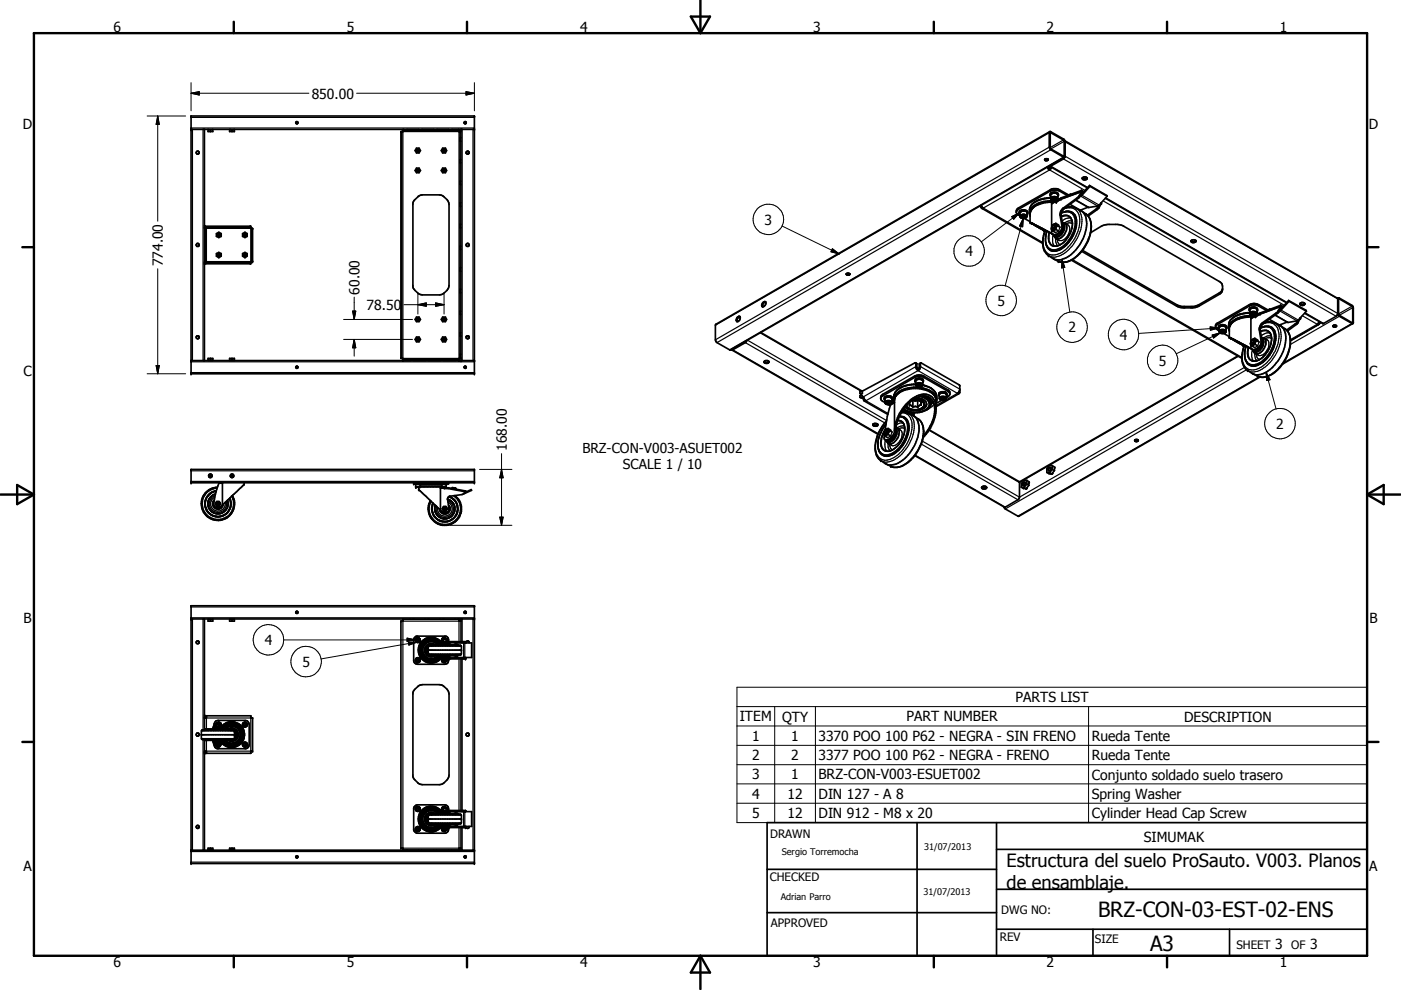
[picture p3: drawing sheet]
<svg xmlns="http://www.w3.org/2000/svg" width="297mm" height="210mm" viewBox="0 0 297 210" stroke-linecap="round" stroke-linejoin="round" font-family="sans-serif">
<defs><g id="words">
<g font-size="4.4">
<text x="232.8" y="194.5">BRZ-CON-03-EST-02-ENS</text>
<text x="243.8" y="201.7">A3</text>
</g>
<g font-size="3.9">
<text x="213.4" y="183.8">Estructura del suelo ProSauto. V003. Planos</text>
<text x="213.4" y="188.4">de ensamblaje.</text>
</g>
<g font-size="2.9">
<text x="24.1" y="6.8">6</text>
<text x="73.5" y="6.8">5</text>
<text x="123" y="6.8">4</text>
<text x="172.4" y="6.8">3</text>
<text x="221.9" y="6.8">2</text>
<text x="271.4" y="6.8">1</text>
<text x="66.1" y="20.9">850.00</text>
<text x="4.8" y="27.3">D</text>
<text x="290.2" y="27.3">D</text>
<text x="162.1" y="47.7">3</text>
<text x="34.5" y="56.5" transform="rotate(-90 34.5 56.5)">774.00</text>
<text x="204.7" y="54.3">4</text>
<text x="76.2" y="62.4" transform="rotate(-90 76.2 62.4)">60.00</text>
<text x="77.7" y="65.7">78.50</text>
<text x="211.5" y="64.8">5</text>
<text x="226.5" y="70.5">2</text>
<text x="237.4" y="72.1">4</text>
<text x="245.7" y="77.5">5</text>
<text x="4.9" y="79.8">C</text>
<text x="290.3" y="79.8">C</text>
<text x="107.4" y="95.6" transform="rotate(-90 107.4 95.6)">168.00</text>
<text x="270.6" y="91">2</text>
<text x="123.5" y="96.1">BRZ-CON-V003-ASUET002</text>
<text x="132" y="99.5">SCALE 1 / 10</text>
<text x="4.9" y="132.2">B</text>
<text x="56.1" y="136.7">4</text>
<text x="290.4" y="132.2">B</text>
<text x="64.1" y="141.4">5</text>
<text x="215.3" y="148.8">PARTS LIST</text>
<text x="156.9" y="153">ITEM</text>
<text x="165.8" y="153">QTY</text>
<text x="192.2" y="153">PART NUMBER</text>
<text x="251" y="153">DESCRIPTION</text>
<text x="159.5" y="157.1">1</text>
<text x="159.5" y="161.2">2</text>
<text x="167.8" y="157.1">1</text>
<text x="167.8" y="161.2">2</text>
<text x="173.5" y="157.1">3370 POO 100 P62 - NEGRA - SIN FRENO</text>
<text x="173.5" y="161.2">3377 POO 100 P62 - NEGRA - FRENO</text>
<text x="231.5" y="157.1">Rueda Tente</text>
<text x="231.5" y="161.2">Rueda Tente</text>
<text x="159.5" y="165.3">3</text>
<text x="167.8" y="165.3">1</text>
<text x="173.5" y="165.3">BRZ-CON-V003-ESUET002</text>
<text x="231.5" y="165.3">Conjunto soldado suelo trasero</text>
<text x="159.5" y="169.3">4</text>
<text x="159.5" y="173.5">5</text>
<text x="167" y="169.4">12</text>
<text x="167" y="173.5">12</text>
<text x="173.5" y="169.4">DIN 127 - A 8</text>
<text x="173.5" y="173.5">DIN 912 - M8 x 20</text>
<text x="231.5" y="169.4">Spring Washer</text>
<text x="231.5" y="173.5">Cylinder Head Cap Screw</text>
<text x="242.5" y="178.5">SIMUMAK</text>
<text x="4.9" y="184.6">A</text>
<text x="290.3" y="184.6">A</text>
<text x="270.3" y="201.3">3</text>
<text x="277.7" y="201.3">3</text>
<text x="24.1" y="205.1">6</text>
<text x="73.5" y="205.1">5</text>
<text x="123" y="205.1">4</text>
<text x="172.4" y="205.1">3</text>
<text x="221.9" y="205.1">2</text>
<text x="271.4" y="205.1">1</text>
</g>
<g font-size="2.5">
<text x="163.3" y="177.6">DRAWN</text>
<text x="163.2" y="186.9">CHECKED</text>
<text x="163.4" y="196.5">APPROVED</text>
<text x="212.3" y="193.8">DWG NO:</text>
<text x="212" y="199.6">REV</text>
<text x="232.2" y="199.9">SIZE</text>
<text x="262.2" y="201.3">SHEET</text>
<text x="273.8" y="201.3">OF</text>
</g>
<g font-size="1.9">
<text x="165.8" y="181.2">Sergio Torremocha</text>
<text x="196" y="180.3">31/07/2013</text>
<text x="165.5" y="190.9">Adrian Parro</text>
<text x="195.8" y="189.8">31/07/2013</text>
</g>
</g></defs>
<g fill="none" stroke="#000" stroke-width=".35">
<path d="M40.5 24.6h60.1v54.6h-60.1zM40.5 27.4h60.1M43.3 27.4v49.1M44.1 27.4v.5h1v-.5M44.2 27.4h.8M44.6 27.5v.4M48.7 27.4v.5h1v-.5M48.8 27.4h.8M49.2 27.5v.4M62.7 25.9l.3-.1 .2 .3-.3 .1zM85.2 27.9v48.1M85.4 27.5v.4h-.4v48.1h.4v.4"/>
<path d="M85.4 27.7h11.9M85.6 27.4v.2M86.3 27.4v.2M88.3 35.6h.6l.3 .6-.3 .4h-.6l-.3-.4zM88.3 31.4h.6l.3 .5-.3 .5h-.6l-.3-.5zM88.6 31.7l-.3 .2 .2 .2 .3-.1-.1-.3M88.6 31.6l-.3 .3 .1 .2 .3 .1 .2-.2M88.6 31.6h.1M88.7 31.6l.2 .3M88.7 27.4v.2M88.8 36.1l-.3-.2-.2 .3 .1 .1 .3 .1M88.8 36.2l-.1 .2"/>
<path d="M89.4 27.4v.2M91.9 27.4v.2M92.6 27.4v.2M93.8 35.6h.6l.3 .6-.3 .4h-.6l-.2-.4zM93.8 31.4h.6l.3 .5-.3 .5h-.6l-.2-.5zM93.9 31.9v.1M93.9 35.9h.3l.2 .1v.3l-.4 .1-.2-.2zM93.9 36l.3-.1 .2 .3-.4 .2zM94.1 31.6l.3 .4-.4 .1-.2-.2M94.1 31.6l-.3 .3M94.1 31.7l-.2 .2M94.1 31.6l.3 .3-.1 .3-.3-.1"/>
<path d="M95.1 27.4v.2M95.8 27.4v.2M97.3 27.5v.4h.4M97.5 27.9v48.1M97.5 29.2h.2M97.5 29.9h.2M97.5 38.4h.2M97.5 39.1h.2M97.5 33.8h.2M97.5 34.5h.2M97.7 27.4v49.1M98.4 25.9l.4-.1v.3l-.3 .1z"/>
<path d="M98.8 32.5l.1-.3 .2-.2 .4 .3v.2M98.8 32.5l.3 .2 .4-.2M98.8 32.5h.7M221.5 33.8l.2 .3 .5-.1v-.2M221.5 33.8l.2-.1 .5 .1M221.5 33.8l.3 .1 .4-.1M222.1 35.4l.4 .6M222.3 35.3l.2 .4M222.5 35.7v.3M222.6 27.9l2.9 1.6 .3 .3M222.6 35.3l7.9 4.5M222.6 27.9l-.1 .3v3l.1 .3 2.9 1.8h.2"/>
<path d="M222.6 27.9l-70.9 40.9v3.5l.3 .3 2.7 1.6h.2l70.8-40.9M222.7 28.2l2.9 1.6v3.3l-2.8-1.6zM222.8 35.3l-.3 .4M223 35.5l-.5 .5M225.6 33.4l-2.9 1.7M225.8 29.8v3.4l-.2 .5-2.9 1.6-.2-.1M225.8 29.8l57.8 33.4M225.8 33.2l-.1 .1M229.5 37.7a.66 .66 0 0 0 1 0M229.6 37.6a.48 .48 0 0 1 .5-.1 .48 .48 0 0 1 .3 .5 .63 .63 0 0 1-1-.2zM231 39.3l-1.8 2M231 39.3l.1 .2"/>
<path d="M231 39.3l3.7 2.3M231.1 39.5l-1.7 1.9-.4 .2M231.1 39.5l3.6 2.1M41.7 51.6a.34 .34 0 0 1 .5 .2 .34 .34 0 0 1-.1 .4h-.4l-.1-.2zM43.3 55.7h9.9M43.3 48h9.9v.4h.3v7.1h-.3v.4h-9.9M43.3 48.2h9.9M43.3 55.5h.5v.2M43.3 47.8l.2 .2M43.5 48.4v7.1M43.5 55.9l-.2 .2M43.8 48.2v.2h-.5"/>
<path d="M45.9 49.5l.5-.3 .5 .3v.6l-.5 .3-.5-.3zM45.9 53.8l.5-.3 .5 .3v.5l-.5 .4-.5-.4zM46.1 49.7l.3-.1 .1 .4h-.4zM46.1 54.1l.2 .2h.3M46.1 54.1a.28 .28 0 0 1 .2-.3 .28 .28 0 0 1 .3 .2v.3M46.1 54.1l.3-.3 .2 .1-.1 .4M46.1 54.1l.2 .2h.2M46.4 49.6l.2 .4M46.4 49.6h-.3l-.1 .4 .2 .1 .4-.1M46.4 49.6l.1 .1M46.5 50h.1M51.4 49.5l.5-.3 .5 .3v.6l-.5 .3-.5-.3z"/>
<path d="M51.4 53.8l.5-.3 .5 .3v.5l-.5 .4-.5-.4zM51.8 49.7h.3l.1 .3h-.4zM51.8 49.6h.3l.1 .2a.3 .3 0 0 1-.3 .3 .3 .3 0 0 1-.3-.4zM52.1 53.9h-.3v.4l.4-.1-.1-.4a.29 .29 0 0 0-.4 0 .29 .29 0 0 0 0 .4 .29 .29 0 0 0 .4 .1M52.2 54v.2M53.4 48.4v7.1M88 42.3l.7-.7 .8-.3h3.7l.8 .3 .8 .7 .3 .6 .1 17.6-.4 1.1a2.09 2.09 0 0 1-1.6 .9l-4.1-.1-1.1-.8-.4-.6-.1-17.9zM97.5 47.6h.2M97.5 48.3h.2M97.5 56.8h.2M97.5 57.5h.2M97.5 52.2h.2"/>
<path d="M97.5 52.9h.2M97.5 43h.2M97.5 43.7h.2M98.9 51.7a.34 .34 0 0 1 .5 0 .34 .34 0 0 1-.1 .5h-.4zM179.4 58.1v.1M179.4 58l.3 .2 .5-.2M179.4 58l.3-.1 .5 .1M179.4 58v.1M180.2 58l-.2 .3-.6-.1M208 43.6v.3l.4 .3 .1-.1-.4-.5M208.1 44.2l13 7.4M216.2 45.2v.8a.91 .91 0 0 0 1.6-.2v-.6"/>
<path d="M216.3 44.7h1.1l.4 .4M216.3 44.7l.3 .1M216.3 44.7l-.2 .2 .1 .5M216.4 44.8l-.3 .3M216.6 44.8l-.2-.2 .3-.1 .9 .1 .2 .3v.5M216.8 45.7l.1 .1M216.9 45.8v.3M217.1 45.7l-.2 .1M217.2 46.3l1.2 .7M217.3 46.1l.1-.3-.3-.1-.4 .1-.1 .2 .3 .1M217.3 46.1h-.4M217.3 45.8v.3"/>
<path d="M218.4 47.2l2.5 1.4M218.4 47.2l.5 .1M218.7 47.3h.1M218.7 47.3l.5 .3M218.8 47.3l3.4 1.8M218.9 47.4l3 1.5M219.2 47.7l1.6 .9M220.8 48.6l.7 .4M221.2 48.9l.3 .2M221.6 48.8l-.5 1.6v1.2M221.9 49l-.2 1.5 .1 1.1M222 49l1.6 .9"/>
<path d="M222.4 49.2l.4 .2M222.8 42a4.7 4.7 0 0 0-4.4 1.9 2.31 2.31 0 0 0 0 2M222.8 41.4v.9l1 .4M222.9 40.9l-.2 .2 .1 .6M222.9 40.9l.2 .1M222.9 40.9l.1 .1M223 48.7v.8l.6 .4M223 48.6l.2 .4M223 41l.1 .1M223 41l-.3 .3M223.1 41h.1M223.1 47.9l.4-.2 .2 .1-.2 .5-.3 .2-.1-.1z"/>
<path d="M223.2 48.5h.1M223.2 49l.6 .3M223.3 49.7l.1 .3a1.23 1.23 0 0 0 1.8-.8 1.56 1.56 0 0 0 .1-1.9 1.53 1.53 0 0 1 0 2.2 1.28 1.28 0 0 1-1.7 .6l.3 .5M223.3 47.8l.3-.1a.51 .51 0 0 1-.5 .7v-.1M223.4 42h.1M223.4 42v.4M223.6 47.7a.5 .5 0 0 1 .1 .6 .5 .5 0 0 1-.6 .2M223.6 41.9l-.4 .1-.1 .2 .3 .2M223.6 41.9l.3 .2-.1 .2M223.6 41.9l-.2 .1M223.6 42.8a5.1 5.1 0 0 0-4.8 1.5l-.4 1v1.9M223.8 42v.3"/>
<path d="M223.8 42.3l-.4 .1M223.9 47.4l-.4 .1a1.04 1.04 0 0 0-.6 1.1h.1M223.9 47.4l.3 .4M223.9 47.4l.5 .3M223.9 48.6l.5 .4M223.9 48.6l-.7 .4M223.9 42.7l-.9 .5M223.9 50.6l.6 .4M223.9 42.6l-.9 .5v5.1M224.2 47.8l-.3 .8M224.2 47.8l.5 .4M224.3 42.2l-.1 .1a2.77 2.77 0 0 1-2 .3 4 4 0 0 0-3.9 2.3"/>
<path d="M224.3 42.2h.3M224.3 41.4v.8M224.4 41.4a.93 .93 0 0 0-1.5-.5l.2 .1a.87 .87 0 0 1 1.3 .5l-.1 .2M225 45.2a2.08 2.08 0 0 1 3 .6 6.2 6.2 0 0 1-1.6 5.8 3.3 3.3 0 0 1-3.8 1.4l-.5-.5-.3-.9M225 45.2l.4 2.8a1.8 1.8 0 0 1-1.8 1.9M225.3 47.2a.81 .81 0 0 1 .9 1.1 2.53 2.53 0 0 1-2 2.4l-.3-.1M225.7 44.1a2.88 2.88 0 0 1 2.4 0l1 .5a3 3 0 0 1 1.3 2.9 8.9 8.9 0 0 1-4.8 7.3 2.92 2.92 0 0 1-3.6-.8 3.1 3.1 0 0 1-.9-2.4M225.8 47.3l.6 .4M226 44.8l-.4 .2M226.1 44.8a2.05 2.05 0 0 1 2.1 2.7 6.7 6.7 0 0 1-1.8 4 3.4 3.4 0 0 1-3.2 1.6 1.8 1.8 0 0 1-1.4-1.5M226.3 41.5h.1M226.3 41.4l-2.3-1.1-1.2 .1-6.9 4-.4 .5"/>
<path d="M226.6 41.4l-2.6-1.4a1.54 1.54 0 0 0-1.3 .3l-6.8 3.8a.89 .89 0 0 0-.4 1 .89 .89 0 0 0 .7 .7M226.6 45.9a2.2 2.2 0 0 1 .6 2.8 4.4 4.4 0 0 1-3.3 3.5l-.8-.2M226.7 43.9l-.3-.2 .3 .2M226.9 43.3l2.1 1.3 1.7-.7M227.1 41.2l-.8 .3M227.2 55.2l36.1 20.8M228.8 41.6l-3.3 2.5a1.69 1.69 0 0 0-.8 1.5l.5 2.4a1.53 1.53 0 0 1-.6 1.3l-.7 .4-.4 .1M228.8 41.6l.1 .1M228.9 41.7l-3.4 2.6-.5 .9M229.3 44.7l.9 .6a3.8 3.8 0 0 1 1.1 4M229.3 40.4l-4.3 1.6-1.1 .6M229.3 40.4l.5 .2"/>
<path d="M229.3 40.6l-4.3 1.6-1 .6-.1-.2M229.3 40.4v.2M229.3 40.4l.2 .1-.1 .3M229.3 40.6l-.5 1M229.3 40.6l.1 .2M229.4 40.8l.2 .1M229.4 40.8l-.5 .9M229.5 53.1l20 11.5 1 .4h2.6l.9-.3 4.7-2.7 .3-.3 .2-.5M231.3 49.3l2.7-1.5a7.9 7.9 0 0 1 3.5-.1l.5 .1 20.7 12 .3 .3 .2 .6-.1 1.1-.4 .5-4.7 2.7-1.2 .3-2.6-.1-.7-.3-20.1-11.6M231.3 49.3l-.6 1.8-.6 1.2-1.7 2a4 4 0 0 1-4 1.1l-1-.5M232.8 43.9l.2 .2M232.8 43.9l-2.3 1.7"/>
<path d="M233 43.6l-.2 .3M233 44.1l-2.3 1.7M233.5 43.1h.1M233.5 43v.1M233.5 43.1l-.5 1M234.4 42l38.4 22.2M234.7 41.6l-1.8 2-2 .4-2.8-1.5M252.6 51.1a.66 .66 0 0 0 .9 0M252.6 51a.58 .58 0 0 1 1 .2 .61 .61 0 0 1-1.1-.1zM40.5 76.5h60.1M44.1 76.5v-.5h1v.5M44.1 76.4l.4 .1"/>
<path d="M44.2 76.4v.1M44.6 76v.5M45 76.4v.1M45.1 76.4l-.4 .1M48.7 76.5v-.5h1v.5M48.7 76.4l.4 .1M48.8 76.4v.1M49.2 76v.5M49.6 76.4v.1M49.7 76.4l-.4 .1M62.7 77.8l.3-.2 .2 .4-.3 .1zM85.4 76.2h11.9"/>
<path d="M86.9 76.2v.3M87.6 76.2v.3M88.3 71.5h.6l.3 .5-.3 .5h-.6l-.3-.5zM88.3 67.2h.6l.3 .5-.3 .5h-.6l-.3-.5zM88.4 67.6l.3-.1 .1 .3-.3 .1-.2-.1zM88.5 71.8l.3 .1-.1 .3-.4-.2zM88.8 71.8l-.2-.1-.3 .3 .3 .3 .3-.3M88.9 67.7l-.3-.3-.3 .3 .3 .3 .3-.2M90.1 76.2v.3M90.8 76.2v.3M93.3 76.2v.3M93.8 71.5h.6l.3 .5-.3 .5h-.6l-.2-.5z"/>
<path d="M93.8 67.2h.6l.3 .5-.3 .5h-.6l-.2-.5zM93.9 67.5l.3-.1 .2 .2v.3l-.4 .1-.2-.3zM93.9 67.6h.4l.1 .2-.2 .1h-.3zM93.9 71.8l.2-.1 .3 .2-.3 .4-.3-.3zM94 76.2v.3M94.2 71.7l.2 .1v.3l-.2 .1M94.2 71.8h-.3v.3l.3 .1M96.5 76.2v.3M97.2 76.2v.3M97.5 66h.2M97.5 66.7h.2M97.5 75.1h.2"/>
<path d="M97.5 75.9h.2M97.5 70.6h.2M97.5 71.2h.2M97.5 61.3h.2M97.5 62.1h.2M97.7 76h-.4v.4M98.4 77.8l.3-.2 .1 .4-.2 .1zM98.8 71.4l.1 .3 .2 .1 .4-.2v-.2M98.8 71.4l.3-.2 .4 .2M98.8 71.4h.7M155.1 74.1v.1M155.1 74.2l31 17.9"/>
<path d="M156.3 67.3l.3-.2a.51 .51 0 0 1 .4 .4 .51 .51 0 0 1-.4 .5l-.3 .2-.2-.3zM156.9 67.1a.83 .83 0 0 0-.6 1.1M158.1 72.3l-2.8 1.7M158.3 72.2l-.3 .4-2.6 1.6h-.3M161.3 70.5l21.5 12.4M162 76.7l.5 .2 .5-.2M162.3 64a.83 .83 0 0 0-.6 1.1M162.3 64a.65 .65 0 0 0-.7 .3 .65 .65 0 0 0 .1 .8M162.3 64v.4a.73 .73 0 0 1-.6 .7M163 76.6l-.7-.1-.3 .2M163 76.6a.54 .54 0 0 1-.4 .5 .54 .54 0 0 1-.6-.3v-.1M194.1 76.9l-11.3 6"/>
<path d="M194.1 76.9l.2 1.2 .3 .5M194.1 77h.1M194.1 76.9l.2 .2M194.3 77.1h.1M194.4 77.1v.8l.2 .4M194.6 78.3v.3M195.2 76.9l8.2 4.7 .1 1.6-.2 .2h-.3l.5-.7M195.2 76.9l-.1 1.2-.5 .5M195.2 76.9l-.3 .3v.8l-.3 .3M258.5 69l.2 .1M258.5 69l.2 .2M258.5 69l-.1 .3v.5"/>
<path d="M258.7 69.2l-.3 .2M258.7 69.2h.1M258.8 69.2l-.2-.2a.95 .95 0 0 1 1.5 .6M258.9 70.4l-.1-.2 .4-.1 .3 .1 .1 .2-.4 .2M258.9 70.4l.3 .2M258.9 70.2v.2M259 69l-.3 .1M259 69.1h.5a.48 .48 0 0 1 .5 .7M259 69.1l-.3 .1M259.1 70.1h.1M259.2 70.1v.1M259.2 70.2v.4"/>
<path d="M259.3 70.1l-.1 .1M259.4 69.1l.6 .3v1a.91 .91 0 0 1-1.6-.2v-.6l.3-.4M259.5 70.7l1.1 .7M260.6 71.5l.5 .2M260.9 71.7l.8 .3M260.9 71.7l.1 .1M260.9 71.7h.1M261 71.8l1.8 1M261.1 71.8l2.2 1.1M261.9 72.1l.2 .2M262.2 72.3l3.6 2M262.4 75.5l-46.3 26.7"/>
<path d="M262.8 72.8l.9 .6M263.5 73.2l.2 .3M263.6 73l1 .6M264.2 73.4a4.6 4.6 0 0 0-.2 2.6M264.8 73.7l.4 .2M265 65.8v.8a.98 .98 0 0 0 1.4 0l.1-.8M265 66.4a5.1 5.1 0 0 0-4.4 1.9l-.1 1.3M265.1 65.2l.2 .2M265.1 65.2l.1 .2M265.1 65.2l-.2 .3 .1 .5M265.2 65.4l-.3 .3M265.2 73.9l.4 .2"/>
<path d="M265.2 73.1v.8M265.2 72.5l-.1 .5 .2 .1M265.3 65.4a.99 .99 0 0 1 1.3 .3M265.3 65.4l-.2-.2a1.15 1.15 0 0 1 1.5 .3l-.1 .5M265.3 73.1l.2 .3M265.3 65.4h.1M265.3 72.4v.1M265.3 65.4h-.1M265.5 73.4l.5 .3M265.5 72.1h.3a.39 .39 0 0 1-.1 .5 .39 .39 0 0 1-.4 0M265.6 66.3h.1M265.6 74.1l.2 .2"/>
<path d="M265.6 66.3v.4M265.8 74.5l.3 .5M265.8 72.1a.48 .48 0 0 1 .1 .6 .48 .48 0 0 1-.6 .2M265.8 67.1a5.2 5.2 0 0 0-4.9 1.7l-.3 .7v2.1l2.5 1.4M265.8 66.3h-.3l-.2 .2 .3 .2M265.8 66.3l.3 .1-.1 .3M265.8 66.3h-.2M266 67a5.7 5.7 0 0 0-5.3 1.8l-.2 .7 .1 .7M266 66.4v.3M266 66.7h-.4M266.1 71.8l-.6 .2-.3 .5M266.1 73l-.6 .4"/>
<path d="M266.1 71.8h.1M266.1 71.8l.6 .3M266.1 73l.6 .3M266.1 71.8l.3 .4M266.1 74.9l.7 .4M266.1 67.1l-.9 .5M266.1 66.9l-.9 .6 .1 5.3 .1 .1a.53 .53 0 0 0 .5-.3 .53 .53 0 0 0-.1-.6l-.5 .3M266.4 72.2l-.3 .8M266.4 72.2l.6 .3M266.5 66.5h.3M267.2 79.9l-51.1 29.5h-.3l-2.7-1.5-.3-.4M267.2 69.6a2.01 2.01 0 0 1 2.3-.1 2.01 2.01 0 0 1 .9 2 6.7 6.7 0 0 1-3.9 5.9 1.84 1.84 0 0 1-2.5-1.4"/>
<path d="M267.2 69.6v.5l.4 2.3a1.56 1.56 0 0 1-.7 1.5l-.7 .4h-.4M267.5 71.6a1.68 1.68 0 0 1-.3 2.2 1.02 1.02 0 0 1-1.6 .4l-.1-.2M267.5 71.6a1.49 1.49 0 0 1-.2 2.4 1.07 1.07 0 0 1-1.5 .5M267.5 71.6a.73 .73 0 0 1 .9 .7 2.61 2.61 0 0 1-1.9 2.8l-.4-.1M267.9 69.3a1.84 1.84 0 0 1 2.6 1.7 6.6 6.6 0 0 1-4.6 6.6 1.73 1.73 0 0 1-1.9-1.6M268 71.7l.6 .4M268.5 65.8l-1.8-1-.5-.2-1.1 .2-7.1 4.1-.3 .4M268.6 68l.3 .2M268.6 68.1l.3 .1M268.8 65.7l-2.3-1.3h-1.2l-7.5 4.3a.91 .91 0 0 0 .6 1.4M268.9 68.2a3.8 3.8 0 0 1 2.7 .9M268.9 68.2l-.9 .3"/>
<path d="M268.9 70.3l.1 .1a2.78 2.78 0 0 1 .2 3.3 3.9 3.9 0 0 1-3.5 2.8l-.4-.1M269.1 67.7l2.1 1.2 1.7-.6M269.3 65.5l-.8 .4M271 66l-.2 .3-3.1 2.1a1.97 1.97 0 0 0-.7 1.5l.4 2.4a1.41 1.41 0 0 1-.7 1.4l-.7 .4h-.4M271 66l.2 .1M271.2 66.1l-3.6 2.7-.4 .8M271.5 65l-.5 1M271.5 65l.2 .1M271.5 69.1a3.8 3.8 0 0 1 1.9 4.9l-.4 1.2a7.5 7.5 0 0 1-5.1 4.8l-.9-.1-1.4-.7M271.5 64.7l-4.4 1.7-1 .7h.1l1-.5 4.3-1.6M271.5 64.7l.5 .3M271.5 64.7v.3"/>
<path d="M271.5 64.7l.2 .2v.2M271.6 69.1a4.4 4.4 0 0 1 .6 4.9 8 8 0 0 1-5 5.4l-.4 .1a2.9 2.9 0 0 1-2.6-1.1 4.1 4.1 0 0 1-.6-4.4l.2-.8M271.7 65.1l.2 .1M271.7 65.1l-.5 1M273.2 63.7l.1 .2M273.2 63.7l-1.8 2M273.2 63.7l3.7 2.1 .1 .2M273.3 63.9l-1.8 1.9-.2 .1M273.3 63.9l3.7 2.1M275 68.3l-2.2 1.7M275 68.3l.2 .1M275.2 67.9l-.2 .4"/>
<path d="M275.2 68.4l-2.2 1.8M275.6 64.3l.5 .3 .5-.3M275.7 67.4h.1M275.7 64.3l.6-.2 .3 .2a.52 .52 0 0 1-.5 .5 .52 .52 0 0 1-.5-.4zM275.7 67.4l-.5 1M275.8 67.4h-.1M276.6 66.4l3.9 2.2 2.8-1.5 .3-.6M277 66l-1.8 1.9-2.1 .5-2.8-1.6M279.6 68.8l-6 3.5M279.7 68.2l-.4 .5h.4v-.5M282.6 69.1l.5-.2 .3 .3-.6 .1zM282.7 69l.3 .2 .3-.1"/>
<path d="M283.3 69v.1M283.6 63.2v.1M283.6 63.3v3.2M283.7 63.2h.3l2.8 1.7 .1 .3v3.3l-.2 .1-2.7-1.5-.4-.6M283.7 63.2l-.1 .1M283.7 63.2h-.1M283.8 63.4l3 1.7v3.3l-2.9-1.6zM286.8 68.6l-14.9 8.6M40.5 99.5h60.1v2.9h-60.1zM182.3 84.2h.5M182.3 83.4h.5M182.3 83.4l.3 .2"/>
<path d="M182.3 84.2v-.3h.5v.3M182.3 84.2l.3 .2 .2-.2M182.6 83.6v.3M182.7 84.3l.4 .1M182.7 84.3l.4-.2v.3M182.8 83.4l-.2 .2M182.8 82.9h-.5v.5M182.8 82.9v.5M183.1 84.4v.5l.3 .1h.2l-.5-.6M183.2 85l5.1 2.9M185.1 90l.3 .2h.4l.3-.2M185.1 90a.52 .52 0 0 0 .5 .4 .52 .52 0 0 0 .5-.4"/>
<path d="M185.1 90l.3-.2 .7 .2M187.5 92.3v.8l.2 .2M187.7 92.5l.5 .3M187.8 91.2a.35 .35 0 0 1 .2 .4 .35 .35 0 0 1-.5 .2M187.8 90l-.9 1.3a6.6 6.6 0 0 0-.8 3.5l.1 .4M187.8 91.2l-.2 .2-.1 .4M187.9 91.2h.2M187.9 91.2h-.2M188 89.2a7.9 7.9 0 0 0-2.2 7.2l.7 1.1 1.4 .9M188 91.2l.3 .3-.3 .5-.5-.1v-.2M188 93.6l.4 .5M188 85.3v.3"/>
<path d="M188 85.6h.5M188.1 91.2a.54 .54 0 0 1-.5 .8M188.3 85.2l-.3 .1v.3M188.3 85.2h.3l.2 .3-.3 .1M188.3 85.2h.2v.4M188.3 92.1l-.6 .4M188.3 90.8l.3 .5M188.3 90.8l.5 .4M188.3 90.8a1.07 1.07 0 0 0-.8 1.4l.2 .3M188.3 92.1l.5 .3M188.4 94.1l.6 .3M188.4 85.8l.4 .2"/>
<path d="M188.6 91.3l-.3 .8M188.6 91.3l.5 .3M188.8 85.9a23.4 23.4 0 0 0-1.1 5.3M188.9 93l-.3 .2M188.9 84l.1 .3M188.9 84v.1M188.9 84l.3 .5-.1 .4M188.9 93l-.8 .4-.4-.1M188.9 84.3a1.08 1.08 0 0 0-1.3 .2l.1 1 .7 .3M188.9 84.2l-.1-.2-.7-.1a.57 .57 0 0 0-.5 .3 .57 .57 0 0 0 0 .7M188.9 84.3l.2 .3v.7l-.2 .4-.5 .1M188.9 84.2v.1"/>
<path d="M188.9 84.2a1.14 1.14 0 0 0-1.4 .3M189 84.3h-.1M189 84.3l.2 .3M189.2 92.8l-.3 .2M189.2 92.4l.4-.7v-6.9a1.77 1.77 0 0 1 .7-1.3 6 6 0 0 1 7.7 .2l.5 .9v2.6a9.8 9.8 0 0 1-2.8 5.6M189.2 92.4l-1 .8-.5 .1M189.2 92.4l.2 .1M189.4 92.5l-.2 .3M189.5 84.6a3.5 3.5 0 0 1 3.3-2.4 7.1 7.1 0 0 1 4.1 .5 2.68 2.68 0 0 1 1.7 1.9M189.6 85.3l-.8 .6M189.6 85.4l-.8 .5M189.9 91.1a2.1 2.1 0 0 1-1.8 2.5l-.3-.3"/>
<path d="M189.9 90.9a1.88 1.88 0 0 1-.7 2.6 .8 .8 0 0 1-1.2 .1M190 90.7l.3 .1M190.3 90.8l.3 .4a2.57 2.57 0 0 1-2.1 2.9h-.1M190.3 90.8l.6 .4M190.7 88.3a2.01 2.01 0 0 1 1.9 2.6l-.2 1.1-.4 1.3M190.7 88.3a2.05 2.05 0 0 1 2 2.5l-.2 1.2-.4 1.3M191.1 89.4a2.68 2.68 0 0 1 .3 3.4 3.9 3.9 0 0 1-3.4 2.8l-.4-.1M191.2 87.4l1.2 .1M191.2 87.2l.2 .2M191.3 87.2l.4 .2M191.3 87.1l.7 .3M191.9 86.3a1.88 1.88 0 0 0 1.8 .7l1.2-.1 .8-.3"/>
<path d="M192 86.2l1.1 .7M192 93.3a5.4 5.4 0 0 1-3.8 3.3 1.8 1.8 0 0 1-2-1.4M192.1 93.3a5.2 5.2 0 0 1-4.2 3.4l-.8-.2a1.77 1.77 0 0 1-.9-1.4M192.2 86l.2 .3M192.4 87.5a3.5 3.5 0 0 1 2.3 4.7 8.6 8.6 0 0 1-5 6.3h-.3a1.74 1.74 0 0 1-1.5-.1M192.4 87.5l1.4 .2M192.4 86.3a2.32 2.32 0 0 0 2.1 .6M192.4 86.3l.5 .4 .8 .2M192.7 87.6l1 .2M193 87.8l.7 .1M193.6 84.9l-.3 .1M193.6 84.9h1"/>
<path d="M193.6 84.9h.9M193.6 84.7l1.2 .1M193.7 84.9h.2a1.38 1.38 0 0 1 1.4 .4v.6h-.3l-.4 .4-.5-.2-.6 .2-.4-.4h-.3v-.6M193.7 87.8v.1M193.7 87.9l-.3 .1M193.7 86.9h.8M193.8 87.7v.5l.8 .6a4 4 0 0 1 1 4.5 9.7 9.7 0 0 1-1.7 3.3 6.3 6.3 0 0 1-3.6 2.5 3.4 3.4 0 0 1-2.4-.7M193.8 87.7l-.1 .1M193.8 84.7l-.2 .1M194 80.8a1.09 1.09 0 0 1 1.7 0v.3M194 84.5a1.93 1.93 0 0 1 2 1.1v.2M194.1 81.5a4.7 4.7 0 0 0-4.5 2.2v1.6"/>
<path d="M194.1 84.7l.9 .1M194.2 80.6a1.04 1.04 0 0 1 1.5 .2v.9a.94 .94 0 0 1-1.6 0zM194.3 84.3a1.87 1.87 0 0 1 2.2 1.4M194.6 81.8h.4M194.6 81.5v.3M194.8 81.4l-.3 .2 .1 .2M194.8 81.4h.4l.1 .3-.3 .1M194.8 81.4h.2M194.9 84.8a.96 .96 0 0 1 1 1.3l-.2 .3M195 81.4v.4M195 81.4h.1M195 84.1a2.52 2.52 0 0 1 2 1.3"/>
<path d="M195.2 84.9a.87 .87 0 0 1 .6 .6 .87 .87 0 0 1-.2 .9M195.2 84a1.76 1.76 0 0 1 1.7 2.1 3.4 3.4 0 0 1-3.2 1.3l-1.3-.3-.8-.4M195.5 86.5l-1 .4M195.6 81.7a3.2 3.2 0 0 1 3 2.5l-.1 1.2M195.7 86.4l-1.2 .5M195.8 80.9v-.3a1 1 0 0 0-1.7-.2l-.1 .5 .1 .2M195.8 92.4a9.6 9.6 0 0 0 2.4-5.5 2.65 2.65 0 0 0-1.4-2.8 4.5 4.5 0 0 0-4.7 2 8.3 8.3 0 0 0-2.2 5.6l-.5 .8M195.8 83.9a2.48 2.48 0 0 1 1.6 1.4M196.4 86l-.5 .5M196.5 85.6a2.1 2.1 0 0 1-1.9 1.4l-1.6-.1M196.6 84.1a1.66 1.66 0 0 1 .8 1.8 1.66 1.66 0 0 1-1.5 1.3 4.8 4.8 0 0 1-4.4-.4M196.9 84.2l-.1-.1 .2 .2"/>
<path d="M197 91.1l19.1 11v3.6l-3.1 1.9-19-11M198.5 86.3a2.63 2.63 0 0 0-1.3-2.4 2.63 2.63 0 0 0-2.8 0 9.3 9.3 0 0 0-4.8 7.4M199.2 83.6l-.1 .9 .2 .3 .3 .1M199.2 83.6h.1M199.6 84.7l-.1-.2 .3-.2h.4l.1 .3-.3 .2M199.6 84.7l.4 .1M199.6 84.4v.3M199.6 84.9l-1.1 .7M199.8 84.3h.3M200 84.3v.5M200.4 83.1l.1 .3M200.4 83.1v.1"/>
<path d="M200.4 83.1l.3 .3v.6M200.5 83.4l-.8-.1-.5 .3M200.5 83.4l.2 .3v.8a.85 .85 0 0 1-1.1 .4M200.5 83.4l-.3-.3-1 .1-.2 .2 .1 .6M200.5 83.4a1.06 1.06 0 0 0-1.5 .3M200.5 83.4h-.1M200.5 83.4h.1M200.5 83.4l.2 .3M200.7 84.3a.91 .91 0 0 0 .7-.7 .91 .91 0 0 0-.4-.9l-5.1-2.9-1.1-.3-.9 .3-6.7 3.8a.87 .87 0 0 0-.3 1.2l.7 .5M201.4 83.5l-.4-.5-5.3-3.1-1.2-.1-7.5 4.2-.3 .5M203.4 83.4l-4.9 2.8M222.3 99.7v.1"/>
<path d="M222.4 99.3l.4-.2v.4l-.3 .3-.3-.2zM223.1 98.7l.5 .4v.7M223.1 98.7v.8M223.1 99.5l.5 .3M223.1 98.7h-.6l-.6 .7v.8M223.1 99.5l-.6 .7M223.6 99.8l-.5 .7M240.6 93.3l.3 .1 .4-.1M240.6 93.3l.5-.1 .2 .2-.4 .2h-.3zM44.4 100.8l.3-.1 .1 .3a.25 .25 0 0 1-.3 .1 .25 .25 0 0 1-.1-.3zM45.4 106.2l-.2 .6 .2 .6M45.5 106a1.13 1.13 0 0 0 .2 1.8 1.13 1.13 0 0 0 1.6-.9"/>
<path d="M45.7 104.8a2.11 2.11 0 0 0-1.5 2.6 2.11 2.11 0 0 0 2.7 1.4 2.11 2.11 0 0 0 1.3-2.7M45.8 104.1a2.75 2.75 0 0 0-2.2 3.4 2.75 2.75 0 0 0 3.6 1.9 2.75 2.75 0 0 0 1.5-3.8M45.8 104.1a2.79 2.79 0 0 0-2.4 3.1 2.79 2.79 0 0 0 3.3 2.4 2.79 2.79 0 0 0 2.2-3.3M45.9 106.3l.6 .1a.5 .5 0 0 1 0 .9h-.6v-.2a.46 .46 0 0 1 0-.8zM46 106.9a.24 .24 0 0 1 .1-.3 .24 .24 0 0 1 .3 .1v.3l-.2 .1-.3-.2 .2-.3 .1-.1 .3 .3-.1 .2h-.3M46.1 103.3a3.5 3.5 0 0 0-3.4 4.2 3.5 3.5 0 0 0 4.7 2.6 3.5 3.5 0 0 0 1.9-5M46.4 102.4h.1M46.4 102.4a13.6 13.6 0 0 0-1.1 4.7l.1 .2M46.4 102.4h.8v4.7M46.4 102.4h.8M46.7 106.9h.1M47.2 107.1a.97 .97 0 0 1-.8 .7 .97 .97 0 0 1-1-.4"/>
<path d="M47.2 107.1l-.7 .5h-.7l-.4-.3M48.7 105.7l.1 .3M49 100.8l.4-.1v.3l-.3 .1zM51.8 102.4v.3l-4.6 4.4M87.7 102.4v.2h7.4v-.2M88 102.6v.1h6.7v-.1M88.1 103.2l.7 .1M88.1 102.7v.5M88.6 102.6l.1 .1M88.8 103.3v.5l4.4 4.1M89.1 103.1h4.6M89.1 102.7l-.1 .6-.9-.1"/>
<path d="M89.1 102.6v.1M91.8 106.6a2.81 2.81 0 0 0 .5 3.1 2.81 2.81 0 0 0 2.9 .7M91.9 106.7l-.3 .7M93.2 107.9l.2 .3M93.4 103.5h.7M93.6 102.6l.1 .7h.9M94 107.4h.6a.54 .54 0 0 1 0 .9h-.6a.53 .53 0 0 1 0-.9zM94.1 103.3v.2M94.1 107.7l.2-.1a.3 .3 0 0 1 .3 .3 .3 .3 0 0 1-.4 .3l-.1-.2zM94.1 102.6l.1 .1M94.1 103.5l1-.1 3.6 .7v.2M94.1 103.5l4.6 .8"/>
<path d="M94.1 102.6l.2 .1M94.2 103.5h-.8v4.7M94.2 107.7h.3v.3h-.4v-.2zM94.6 102.7v.6h-.5M94.9 105.8a2.11 2.11 0 0 1 1.5 2.4 2.11 2.11 0 0 1-2.3 1.8 2.12 2.12 0 0 1-1.8-2.9M94.9 105.8l.3 2.1a.96 .96 0 0 1-.8 .8 .96 .96 0 0 1-1-.5M95.1 107a1.14 1.14 0 0 1-.3 1.9 1.14 1.14 0 0 1-1.6-1M95.1 107.3a.99 .99 0 0 1-.3 1.4 .99 .99 0 0 1-1.4-.5M95.2 105.3a2.73 2.73 0 0 1 1.7 3.4 2.73 2.73 0 0 1-3.3 1.8 2.73 2.73 0 0 1-2-3.2M95.2 105.2a2.78 2.78 0 0 1 1.9 2.5 2.78 2.78 0 0 1-1.6 2.7M96.4 105.1a3.5 3.5 0 0 1 .8 4.8 3.5 3.5 0 0 1-4.8 1 3.5 3.5 0 0 1-1.2-4.8M96.4 103.7l-.6-.2 .1-.1 .7 .1 .1 .2"/>
<path d="M98.5 104.4l1.4-.6 .1 .2-1.7 .6M98.7 104.3l-.7 .6-2.5 .3a.65 .65 0 0 0-.6 .6M208.1 103.3l.3 .2 .8-.2M208.1 103.3l.3-.2h.5l.3 .3-.4 .3h-.4zM216.5 103.3l.5 .3 .6 .1M216.5 103.3h.6M217 102.4l.2-.2a.34 .34 0 0 1 .1 .5 .34 .34 0 0 1-.4 .1zM217.1 103.3l.5 .4M217.7 101.9l.5 .3-.1 .7M217.7 101.9v.8M217.7 102.7l.4 .2M217.7 101.9l-.6-.1-.6 .7v.8"/>
<path d="M217.7 102.7l-.6 .6M218.1 102.9l-.5 .8M221.9 100.2l.5 .3h.7M221.9 100.2h.6M222.5 100.2l.6 .3M40.5 128.4h60.1v54.7h-60.1zM40.5 131.2h60.1M41.7 135.9h.3l.2 .2v.3l-.3 .1-.3-.2zM43.3 131.2v23.5M44.1 131.2v.5h1v-.5M44.2 131.2h.8M44.6 131.3v.4"/>
<path d="M48.7 131.2v.5h1v-.5M48.8 131.2h.8M49.2 131.3v.4M62.8 129.7h.3v.3h-.4zM86.9 131.2v.1M87.6 131.2v.1M88.4 135.6l.2-.1 .2 .1v.2l-.2 .2-.2-.2zM88.4 139.9l.2-.2 .2 .2v.2l-.2 .1-.2-.1zM88.6 139.5a.49 .49 0 0 0-.5 .3 .49 .49 0 0 0 .2 .6M88.6 135.2v.1M88.6 139.4v.1M88.7 139.4a.49 .49 0 0 0-.7 .5 .49 .49 0 0 0 .6 .5 .49 .49 0 0 0 .4-.7l-.4-.2"/>
<path d="M88.7 135.2a.52 .52 0 0 1 .4 .7 .52 .52 0 0 1-.8 .3M88.7 139.4a.52 .52 0 0 1 .4 .7 .52 .52 0 0 1-.8 .3M88.7 135.2v.1M88.7 139.4v.1M88.7 135.2a.52 .52 0 0 0-.6 .4 .52 .52 0 0 0 .2 .6M90.1 131.2v.1M90.3 137.8l.2 .7M90.5 138.5l.3 .3M90.7 137.5h.1M90.8 137.8v-.9l.2-.1h6.1h.5l.2 .2v1.6l-.1 .3h-6.7M90.8 137.8l.2 1.1M90.8 137.8h7"/>
<path d="M90.8 138.8l.2 .1M90.8 137.4l-.2 .2v.5l.2 .2M90.8 131.2v.1M91 136.8l-.5 .4-.2 .6M91 138.9l.6 .1M91 136.8a1.08 1.08 0 0 0-.7 1M91.1 136.7l-.1 .1M91.1 136.7h.5M91.1 138.9h.5M91.6 136.8v-.1h5.4v.1M91.6 138.9v.1h5.4v-.1M91.6 136.7h-.5"/>
<path d="M92.2 136.7a1.42 1.42 0 0 0-2.2 1.1 1.42 1.42 0 0 0 2.2 1.2M92.7 136.7a1.8 1.8 0 0 0-2.8 .3 1.8 1.8 0 0 0 1.1 2.6 1.85 1.85 0 0 0 1.7-.6M93 136.7a2 2 0 0 0-3.5 .5 2 2 0 0 0 2.4 2.6l.5-.2 .6-.6M93.2 139l.1 .3M93.3 136.4v-.1h2v.1M93.3 139.3v.1h2v-.1M93.3 131.2v.1M93.3 139.3h2M93.3 136.4h2M93.3 136.2h5.4M93.3 136.4l-.1 .3M93.3 139.5h5.4"/>
<path d="M93.3 136.3a2.49 2.49 0 0 0-3.6-.3 2.49 2.49 0 0 0 0 3.6 2.49 2.49 0 0 0 3.6-.1M93.3 139.4v.1M93.4 136.2v.1M93.4 139.4v.1M93.5 136.1a2.73 2.73 0 0 0-4-.2 2.73 2.73 0 0 0 0 3.9 2.73 2.73 0 0 0 4-.1M93.7 135.8l.1 .2M93.7 139.5l-.1 .5M93.8 136.1v-.5l1-.1v.6M93.8 135.5v.1M93.9 136.2v.1M93.9 139.4h.8M93.9 140l.2 .2 .3-.2"/>
<path d="M94 135.4h.6v.7M94 131.2v.1M94 135.4v.1M94 139.4v.1M94 135.4h.6M94.1 139.7v.3M94.2 135.5l-.1 .1v.5M94.2 135.2v.1M94.3 135.2l-.5 .1-.2 .3 .1 .6M94.3 135.2v.1M94.3 135.2l.2 .2M94.3 135.3l.1 .1"/>
<path d="M94.3 135.3h-.4l-.2 .3M94.4 135.5l.1 .1M94.6 139.4v.1M94.6 139.7v.4a.46 .46 0 0 1-.5 .3 .46 .46 0 0 1-.4-.4M94.7 140a.51 .51 0 0 1-.4 .5 .51 .51 0 0 1-.6-.2l-.1-.3M94.7 135.5l-.1 .1M94.7 136.2v.1M94.8 139.7v.3h-1v-.3l-.1 .2M95 136.2v.1M95 139.4v.1M95.1 136.1l-.2-.9-.5-.3h-6.1l-.4 .3-.2 .3v4.7l.2 .3 .7 .3h5.7a.88 .88 0 0 0 .8-1.1M95.2 136.1v.1"/>
<path d="M95.2 139.5v.2M95.3 136.4l.1 .3M95.4 139l-.1 .3M96.5 131.2v.1M96.5 136.7v-.4h3.5v3.1h-3.5v-.4M97.2 131.2v.1M97.7 131.2v4.9M97.7 139.7v32.2M97.7 131.7h-.4v-.4h-11.9v.4h-.4v48.1h.4v.4h11.9v-.4h.4M98.3 136.1v.1M98.3 139.5v.2M98.5 129.7h.3v.3h-.4z"/>
<path d="M98.7 136.3v-.2h-5.3a2.66 2.66 0 0 0-3.8-.1 2.66 2.66 0 0 0 0 3.8 2.66 2.66 0 0 0 3.8-.1h5.3v-.3M98.8 136.3v-.2l.3-.2 .4 .2v.2M41.7 155.4h.4a.33 .33 0 0 1 0 .6 .33 .33 0 0 1-.5-.1zM42.7 155.8h7M42.8 154.9l.6-.2 6.1 .1 .2 .1v.9M42.8 154.9h.1M42.8 154.9l-.1 .9M43.3 156.8v23.5M43.3 151.8h9.9v.4h.3v7.1h-.3v.4h-9.9M43.3 159.3h.5v.4M43.3 152h.5M43.3 159.5h.5"/>
<path d="M43.3 151.6l.2 .2M43.5 156.8v.2h5.4v-.2M43.5 159.7l-.2 .2M43.8 151.8v.4h-.5M45.1 157l.1 .2M45.2 157.2v.2h2M45.2 157.2h2M45.2 154.4h2M45.2 154.4l-.1 .2M45.4 153.9v-.5a.8 .8 0 0 1 .9-.7l5.9 .1a.77 .77 0 0 1 .6 .8v4.3l-.1 .4-.3 .4h-6.3l-.5-.2-.2-.9M45.4 154.1v.1M45.7 157.6l.1 .3"/>
<path d="M45.8 157.9l.1 .3M45.8 154.2h.8M45.9 154.1v.1M45.9 157.6v.3M45.9 157.9l.2 .2h.3l.1-.2M45.9 157.9h.1M46 153.3a.52 .52 0 0 1 .7-.1 .52 .52 0 0 1 .1 .7v.2M46 153.5h-.1M46.1 153.3v-.1a.46 .46 0 0 1 .7 .2l-.1 .5v-.4h-1v.4M46.4 153.5h.1M46.5 153.5v.4M46.5 157.6v.3"/>
<path d="M46.5 157.9h-.2M46.5 153.4v.1M46.5 154.1v.1M46.5 153.4h-.6v.5M46.5 153.4l-.5-.1-.1 .2M46.7 157.9h-.9M46.7 157.9h-.1M46.7 157.9h.1M46.7 157.9l-.3 .4-.5-.1M46.8 157.9l-.3 .4-.4 .1-.2-.2M46.8 157.9l-.1-.3v.3M46.8 157.4v.2"/>
<path d="M46.8 157.9h.1M46.8 153.6h.1M46.8 153.7h.1M47 153.9a2.76 2.76 0 0 1 4-.1 2.76 2.76 0 0 1 0 3.9 2.76 2.76 0 0 1-4-.1M47.2 154.2a2.47 2.47 0 0 1 3.6-.3 2.47 2.47 0 0 1 0 3.6 2.47 2.47 0 0 1-3.6-.2M47.2 154.1l-.1 .1M47.2 154.2v.2M47.2 157.2v.2M47.2 154.2h-2v.2M47.2 154.4l.1 .2M47.2 154.1h-1.9v-.2h1.9a2.67 2.67 0 0 1 3.8-.1 2.67 2.67 0 0 1 0 3.9 2.67 2.67 0 0 1-3.8-.1h-1.9v-.2M47.3 157l-.1 .2"/>
<path d="M47.5 154.6a2 2 0 0 1 2.9-.4 2 2 0 0 1 .1 2.9 2 2 0 0 1-3-.1M47.7 154.6a1.8 1.8 0 0 1 2.6-.2 1.8 1.8 0 0 1 .1 2.6 1.8 1.8 0 0 1-2.6 0M48.3 154.6a1.44 1.44 0 0 1 2.2 1 1.44 1.44 0 0 1-2.1 1.4M48.9 154.6v.1M48.9 154.6h-5.3l-.1 .1M48.9 154.6l.8 .2M49.4 156.8l-.5 .1M49.7 155.3l.2 .1-.2 .8M49.7 155.8v.9l-.7 .1M49.7 154.8a1.09 1.09 0 0 1 .6 1.2 1.09 1.09 0 0 1-1 .8h-6.4l-.2-.2v-.8M49.7 154.8a1.11 1.11 0 0 1-.1 1.9M51.5 153.9h.1"/>
<path d="M51.5 153.8v.1M51.5 153.4v.4M51.6 153.9h-.1M51.6 157.5l-.1 .1a.51 .51 0 0 0 .2 .7 .51 .51 0 0 0 .7-.3M51.7 153.2l-.3 .3 .1 .4M51.7 153.2l-.2 .1M51.7 153.2h.5M51.7 157.4h.5l.2 .5M51.8 153.4h.3v.4h-.3l-.1-.2zM51.8 157.6h.3v.5h-.3l-.1-.2zM52.2 153.2a.51 .51 0 0 1 .1 .8 .51 .51 0 0 1-.8-.1M52.2 153.2a.46 .46 0 0 1 .1 .7 .46 .46 0 0 1-.8-.1"/>
<path d="M52.4 157.9h.1M52.4 157.9a.48 .48 0 0 0-.5-.6 .48 .48 0 0 0-.4 .7 .48 .48 0 0 0 .7 .2l.2-.3M88 146.1l.7-.6 .8-.3h3.7a2.64 2.64 0 0 1 1.9 1.5l.1 17.6-.4 1.1a2.01 2.01 0 0 1-1.6 1h-3.7a2.25 2.25 0 0 1-1.7-1.2l-.3-.6v-17.7zM98.9 155.5l.4-.1 .2 .5-.3 .2-.2-.1-.2-.1zM44.6 179.8v.5M49.2 179.8v.5M88.4 175.6l.2-.1 .2 .1v.3l-.2 .1-.2-.1zM88.5 171.3h.2l.2 .3-.2 .1h-.3l-.1-.2zM88.5 171.1a.47 .47 0 0 0-.4 .5 .47 .47 0 0 0 .5 .4 .47 .47 0 0 0 .5-.4l-.2-.4-.3-.1M88.6 171v.1M88.6 175.3h.1M88.7 171v.1"/>
<path d="M88.7 175.3h.1M90.3 173.7v.4l.5 .5M90.3 173.7l.2 .6 .3 .3 .3 .2h.5M90.8 173.7v-.9l.2-.2h6.1h.5l.2 .2v1.7l-.2 .2-6.6-.1M90.8 173.7v.8l.2 .1M90.8 173.7h7M90.8 172.7l.3-.2h.5zM90.8 172.7l-.5 .5M90.8 172.7l-.5 1M90.8 173.2l-.2 .2v.5l.2 .2M91 174.7l.6 .1M91.6 172.6v-.1h5.4v.1"/>
<path d="M91.6 174.7v.2h5.4M92.2 172.5a1.43 1.43 0 0 0-2.2 1.2 1.43 1.43 0 0 0 2.2 1.2M92.7 172.5a1.8 1.8 0 0 0-2.5-.1 1.8 1.8 0 0 0 0 2.6 1.8 1.8 0 0 0 2.5-.1M93 172.5a2 2 0 0 0-2.9-.3 2 2 0 0 0 0 3 2 2 0 0 0 2.9-.3M93.2 174.9l.1 .1M93.3 172.3v-.2h2v.2M93.3 175v.2h2v-.2M93.3 175h2M93.3 172.3h2M93.3 172.3l-.1 .2M93.3 172h5.4M93.3 175.3h5.4"/>
<path d="M93.3 172.1a2.49 2.49 0 0 0-3.6-.3 2.49 2.49 0 0 0 0 3.7 2.49 2.49 0 0 0 3.6-.2M93.3 175.2v.1M93.4 172v.1M93.4 175.2v.1M93.5 171.9a2.72 2.72 0 0 0-4-.2 2.72 2.72 0 0 0 0 3.9 2.72 2.72 0 0 0 4-.2M93.6 171.4l.1 .6M93.7 171.6l.1 .2M93.7 175.3l-.1 .6M93.8 171.9v-.6h1v.6M93.9 175.2v.1M93.9 175.8l.2 .2 .3-.2M94 171.2h.6v.7"/>
<path d="M94 171.2l.1 .2M94 172v.1M94 175.3h.1M94 171.2l.5 .1M94.1 171.4v.5M94.1 175.4v.4M94.1 171.1l-.4 .3M94.1 175.8h.1M94.1 175.8h-.1M94.1 171.3v.1M94.2 171v.1M94.2 171.1l.2 .1"/>
<path d="M94.2 171l-.3 .1-.3 .3M94.2 171l.3 .2M94.4 175.8h.3a.51 .51 0 0 1-.5 .5 .51 .51 0 0 1-.6-.4M94.6 172v.1M94.6 175.3h.1M94.6 175.4v.5a.46 .46 0 0 1-.5 .3 .46 .46 0 0 1-.4-.3M94.7 175.2v.1M94.8 175.4v.4h-1v-.4l-.1 .3M95 172v.1M95 175.2v.1M95.1 171.9a.94 .94 0 0 0-.8-1.3l-6.1 .1-.5 .6v4.7l.6 .7h6.1l.6-.5 .1-.8M95.2 171.9v.1"/>
<path d="M95.2 175.3v.1M95.3 172.3l.1 .2M95.4 174.9l-.1 .1M96.5 172.5v-.4h3.5v3.1h-3.5v-.3M97 174.7v.1M97 174.8v.1M97.7 175.4v4.9M98.3 171.9v.1M98.3 175.3v.1M98.7 172.1v-.2h-5.3a2.65 2.65 0 0 0-3.8-.1 2.65 2.65 0 0 0 0 3.8 2.65 2.65 0 0 0 3.8-.2h5.3v-.2M98.8 175.2l.1 .3 .2 .1 .4-.2v-.2M162.6 174.4h127.3v28.2h-127.3z"/>
<path d="M194.4 174.4v28.2M211.3 174.4v28.2M40.5 180.3h60.1M44.1 180.3v-.5h1v.5M44.1 180.2l.4 .1M44.2 180.2v.1M45 180.2v.1M45.1 180.2l-.4 .1M48.7 180.3v-.5h1v.5M48.7 180.2l.4 .1M48.8 180.2v.1M49.6 180.2v.1"/>
<path d="M49.7 180.2l-.4 .1M85.6 180.2v.1M86.3 180.2v.1M88.7 180.2v.1M89.4 180.2v.1M91.9 180.2v.1M92.6 180.2v.1M95.1 180.2v.1M95.8 180.2v.1M162.6 193.5h48.7M162.6 184.3h48.7M211.3 197h78.6"/>
<path d="M211.3 188.6h78.6M211.3 180.1h78.6M231.7 197v5.6M260.7 197v5.6"/>
<circle cx="41.9" cy="32.4" r=".33"/>
<circle cx="88.6" cy="36.1" r=".28"/>
<circle cx="41.9" cy="71.5" r=".32"/>
<circle cx="44.6" cy="100.9" r=".39"/>
<circle cx="49.2" cy="100.9" r=".38"/>
<circle cx="88.6" cy="135.7" r=".47"/>
<circle cx="41.9" cy="175.3" r=".32"/>
<circle cx="88.6" cy="171.6" r=".54"/>
<circle cx="88.6" cy="175.8" r=".54"/>
<circle cx="88.6" cy="175.8" r=".46"/>
<circle cx="62.9" cy="181.7" r=".24"/>
<circle cx="98.6" cy="181.7" r=".24"/>
</g>
<g fill="none" stroke="#000" stroke-width=".25">
<path d="M40.5 24.9h60.1M40.5 27.1h60.1M40.8 27.4v49.1M43 27.4v49.1M85 28h.2M85.4 27.9h11.9v48.1h-11.9zM85.6 27.6v.1M97.2 27.5v.2M97.5 28h.2M98 27.4v49.1M100.3 27.4v49.1M222.5 28.2l-70.8 40.8"/>
<path d="M222.5 31.2l-70.8 40.9M222.8 35.1h.1M222.8 35.2l7.8 4.6M222.8 28.2h-.1M222.8 31.7l-70.8 40.9M225.5 33.5h.1M225.5 33.7l57.8 33.4M225.5 29.7l-2.8 1.6M225.5 33.3l-70.8 40.9M225.6 30l-2.8 1.6M225.6 33l-.1 .1M225.8 30.1l57.8 33.3"/>
<path d="M225.8 33.1l57.8 33.4M43.3 48.6h.2M43.3 55.3h.2M43.5 48v.2M43.5 55.7v.2M43.8 48.4h9.4v7.1h-9.4zM46.5 49.6v.1M46.5 49.7h.1M46.6 49.7l-.1 .3M53 48v.2M53 55.7v.2M53.4 48.6h.1"/>
<path d="M53.4 55.3h.1M208.1 43.7l-.1 .2M215.9 44.1v.3M216.2 45.8a.84 .84 0 0 1 .8-.4 .84 .84 0 0 1 .8 .4M216.4 45.7a.73 .73 0 0 1 .7-.2 .73 .73 0 0 1 .5 .6h-.1a.83 .83 0 0 1-1.2-.3zM216.5 44.8h.1M216.5 44.8l-.3 .4M216.6 44.8h.9l.3 .4M221.3 48.9l.2 .2M222.5 49.3a2.16 2.16 0 0 0 .6 2.7M222.7 40.3v.2M222.8 42l-2.4 .4"/>
<path d="M222.8 41.9a5.4 5.4 0 0 0-4.2 1.6l-.3 1M222.8 42a.89 .89 0 0 1 1.5 .1M222.8 42v.1M222.9 42l.9-.2a.39 .39 0 0 1 .4 .4 .39 .39 0 0 1-.5 .3 .54 .54 0 0 1-.6 0 .54 .54 0 0 1-.2-.5zM223.1 41l-.3 .4M223.1 47.9l.6-.4a.8 .8 0 0 1 .2 .8 .8 .8 0 0 1-.7 .6l-.2-.3zM223.1 41l.9 .1 .3 .3M223.3 49.8l-.1 .6a1.92 1.92 0 0 0 .4 1.8M223.3 42.9a6 6 0 0 0-4.4 1.4l-.3 .4-.2 .8M223.8 50.5a2.07 2.07 0 0 0 .4 1.6M223.9 49.7l.2 .1M224 42.8h.1"/>
<path d="M224.2 50.7l.2 .8 .4 .4M224.3 42.2h.3M224.3 42l.4 .1M224.4 49.4l.2 .1M224.4 47.7l.3 .5-.3 .8-.6 .3M224.7 40.3v.2M224.7 45.6l.3 .1M225 45.8a1.57 1.57 0 0 1 1.7 0 1.57 1.57 0 0 1 .7 1.6M225 45.2a1.82 1.82 0 0 1 1.9-.2 1.82 1.82 0 0 1 1 1.7 6.5 6.5 0 0 1-3.9 6.2 1.88 1.88 0 0 1-2.3-2.4l.3-1.5M225.2 48h.2M225.5 44.4a2.27 2.27 0 0 1 2.4 0 2.27 2.27 0 0 1 1 2.2 8.1 8.1 0 0 1-4.7 7.3 2.11 2.11 0 0 1-3-2.1v-1.2l.5-1.8M225.5 44.1l.2 .1"/>
<path d="M226.4 47.7a1.61 1.61 0 0 1 0 2.3 1.67 1.67 0 0 1-1.9 1M226.6 45.9l-.8-.1-.8 .2M227 46.2l-1 .2-.8 .4M227.2 45.1a2.72 2.72 0 0 1 .8 3 6.8 6.8 0 0 1-3.8 4.9l-.9 .1-.7-.2M227.3 46.9l-.7-.1-.9 .5M227.4 55l35.9 20.8M227.4 47.4l-.8-.2-.6 .3M227.4 47.4a5.2 5.2 0 0 1-3.5 4.8 1.57 1.57 0 0 1-1.7-2l.2-1M228.1 44.1a3.3 3.3 0 0 1 1.2 3.7 8.7 8.7 0 0 1-5 6.6l-1 .1-1-.3M228.1 42.4l2.8 1.6M228.4 42l.2 .1M229.1 41.6l3.6 2.1"/>
<path d="M229.4 41.4l3.6 2.1M230 40.4l-7.5-4.4-14 8.1 12.6 7.3M230.2 45.3a3.7 3.7 0 0 1 .9 4 8.6 8.6 0 0 1-4.9 6.2l-1.2 .1-.6-.2M232.4 44.3l.2 .1M233.9 42.6l38.4 22.1M234.5 42l38.3 22.1M40.5 79h60.1M40.5 76.7h60.1M85 75.9h.2M85.6 76.2v.2M97.2 76.2h.1M97.5 75.9h.1"/>
<path d="M155.3 74h.1M155.4 74.2l30.8 17.7M158 72.4h.1M158 72.6l29.6 17.1M158.5 72.1l29.5 17.1M161.2 70.6l21.3 12.3M193.9 79.8v.3M194.2 77l.2 .2M194.4 77.9l-.2-.2-11.1 6.4M194.9 77.9l.3-.2 8.3 4.8M195.2 77l-.3 .2M195.9 79.8v.3"/>
<path d="M249.5 64.6v.3M251.2 65v.3M252.5 65v.3M254.2 64.6v.3M258.1 68.5v.3M258.4 70.2a.88 .88 0 0 1 1.6 0M258.5 62.1v.3M258.7 70.1a.75 .75 0 0 1 1.2 .3l-.5 .3h-.5l-.4-.3zM262.5 75.6l-46.3 26.7-19.2-11.1M263.6 73.2l.1 .2M263.9 77.9l-47.7 27.5-20.7-11.9M263.9 73.2l-.4 1.3-.1 1.3"/>
<path d="M264.3 78.4l-51.2 29.5M264.8 73.7a2.39 2.39 0 0 0 .5 2.7M264.9 64.6v.3M265 66.4l-1.2 .1-1.1 .3M265 66.3h-.5a5.2 5.2 0 0 0-3.7 1.6l-.2 .4-.1 .5M265 66.3v.1M265 66.3a.97 .97 0 0 1 1.5 .1M265 66.3h.1M265.1 66.3a.74 .74 0 0 1 1.3 .3 .75 .75 0 0 1-1.3-.2zM265.2 65.4h.1M265.3 65.4l-.3 .4M265.3 65.4a.84 .84 0 0 1 1.2 .4"/>
<path d="M265.5 74.2l-.1 1.4 .4 .9M265.6 67.3a5.3 5.3 0 0 0-4.7 1.6l-.2 .4-.1 .5M265.6 72l.4-.2a.79 .79 0 0 1 .1 .9 .79 .79 0 0 1-.8 .4 1.01 1.01 0 0 1 .3-1.1zM266.1 74.9a1.67 1.67 0 0 0 .4 1.6M266.1 74l.3 .2M266.2 67.1h.1M266.4 75.1a1.39 1.39 0 0 0 .6 1.2M266.5 66.5h.3M266.5 66.4l.4 .1M266.7 73.7l.2 .2M266.7 72.1l.3 .4-.3 .8-.7 .4M266.9 64.6v.3"/>
<path d="M267 79.9l-51.2 29.5M267 69.9l.2 .2M267.2 69.6a1.84 1.84 0 0 1 2.1-.1 1.84 1.84 0 0 1 .9 1.9 6.3 6.3 0 0 1-4.2 5.9 1.71 1.71 0 0 1-2.1-1.7l.1-1.4 .2-.8M267.2 70.2a1.6 1.6 0 0 1 1.9 .1 1.6 1.6 0 0 1 .5 1.8 5.2 5.2 0 0 1-3.2 4.4 1.54 1.54 0 0 1-1.9-1.9l.1-1M267.4 72.3l.2 .1M267.7 68.7a2.22 2.22 0 0 1 3.4 1.9 8 8 0 0 1-5.1 7.8 2.27 2.27 0 0 1-2.6-2.6M267.7 68.4l.2 .1M268.6 72.1a1.45 1.45 0 0 1 .1 2 1.65 1.65 0 0 1-1.9 1.2M268.9 70.3a1.71 1.71 0 0 0-1.7 .1M269.2 70.6h-.7l-1.1 .6M269.4 69.4a2.34 2.34 0 0 1 .9 2.4 6.1 6.1 0 0 1-4.5 5.7l-1-.2M269.5 71.2a1.96 1.96 0 0 0-1.6 .4"/>
<path d="M269.6 71.8l-.5-.2-.8 .2M270.3 68.5a3.3 3.3 0 0 1 1.3 3.6 8.9 8.9 0 0 1-5 6.6l-.4 .1a1.87 1.87 0 0 1-1.7-.3M270.4 66.8l2.7 1.6M270.6 66.3l.2 .2M271.3 65.9l3.7 2.1M271.6 65.7l3.6 2.2M272.4 69.7a4.1 4.1 0 0 1 .9 4.4 8.6 8.6 0 0 1-4.9 5.7l-.9 .2-.9-.2M274.6 68.7l.3 .1M276.1 66.9l3.2 1.8-5.7 3.3M276.7 66.3l3.9 2.3M279.6 68.4l.1 .1M280.2 68.5l-6.6 3.8"/>
<path d="M284 63.4l-.2 .1M284 67.1l-10.4 5.9M286.6 64.9l-2.8 1.6M286.6 68.6l-14.5 8.4M286.8 65.2l-2.8 1.6M286.8 68.3l-.2 .1M40.5 99.8h60.1M182.7 84.3l.3 .2M183.2 84.6l-.1 .1M187.2 83.6v.3M187.4 91.8a3.4 3.4 0 0 0 0 3.6l.2 .1M187.6 85.3a.87 .87 0 0 1 1.5-.2v.2"/>
<path d="M187.7 91.3l.3-.3a.51 .51 0 0 1 .5 .4 .51 .51 0 0 1-.2 .5l-.4 .3a.46 .46 0 0 1-.5-.2 .46 .46 0 0 1 .2-.6zM187.7 85.3a.77 .77 0 0 1 1.3 .2l-.2 .2-.7 .1-.4-.2zM187.7 93.3l-.1 1.2 .4 1.2M188.2 93.2l.2 .1M188.3 94v.8l.4 .8M188.6 94.2l.2 .8 .4 .4M188.7 92.9l.2 .1M188.8 91.2l.3 .4-.3 .8-.6 .4M189.6 85a2.82 2.82 0 0 1 2.8-2.4 6.2 6.2 0 0 1 5.8 1.4l.3 1M190.3 89.2l.8 .2M190.4 89.1a1.56 1.56 0 0 1 1.5 2 5.3 5.3 0 0 1-3.4 4.6 1.66 1.66 0 0 1-1.8-2.3l.4-1.4 .6-1M190.7 88.4a1.92 1.92 0 0 1 1.7 2.4 6.6 6.6 0 0 1-4.1 5.6 1.79 1.79 0 0 1-2.2-1.9 6.6 6.6 0 0 1 1.7-4.5"/>
<path d="M190.9 91.2a1.53 1.53 0 0 1-.1 2.2 1.47 1.47 0 0 1-1.8 1M191.1 87.5a2.41 2.41 0 0 1 2.3 3.1 7.5 7.5 0 0 1-5.5 7 2.25 2.25 0 0 1-2.3-2.5 8.7 8.7 0 0 1 2.3-5.8M191.5 89.7h-.7l-.7 .3M191.5 86.9h.1M191.6 88.5a2.48 2.48 0 0 1 .8 3.1 6.4 6.4 0 0 1-4.3 5l-1-.2M191.7 90.3l-.8 .1-.7 .4M191.8 90.9l-.7-.2-.6 .2M192.5 87.6a3.2 3.2 0 0 1 1.3 3.7 8.8 8.8 0 0 1-2.3 4.6 4.5 4.5 0 0 1-4.3 2l-.5-.3M192.8 85.3v.6M193.5 84.9v1.4M193.6 84.9v1.4M194 96.5l19.1 11"/>
<path d="M194.1 81.4a4.6 4.6 0 0 0-4.4 1.9l-.2 .7M194.3 81.4a.78 .78 0 0 1 1.2 .3 .77 .77 0 0 1-1.3-.1zM194.5 84.9v1.4M194.6 84.9v1.4M194.6 88.8a3.6 3.6 0 0 1 1 4 8.7 8.7 0 0 1-4.9 6.2l-1 .1-.9-.3M195.3 85.3v.6M195.3 94.1l20.5 11.9M195.6 81.7l.8 .2M195.7 81.5a.88 .88 0 0 0-1.6 0h-.9l-1.5 .4M195.7 81.6a3.3 3.3 0 0 1 2.9 2.4M197.7 85l-.3 .7M197.8 85.1l-.4 .7"/>
<path d="M197.8 85.1l-.4 .8M198 85.6l-.4 .6-1.1 .7M198.5 86l4.5-2.6-8.4-4.8-11 6.4 4.7 2.7M199.1 84.5a.84 .84 0 0 1 .8-.5 .84 .84 0 0 1 .8 .5M199.3 84.4a.77 .77 0 0 1 1.3 .2 .85 .85 0 0 1-1.4 0zM201 82.7v.3M203.4 83l.1 .1M40.5 102.1h60.1M44.4 100.9h.4M45.5 105.4a1.56 1.56 0 0 0-.7 2 1.56 1.56 0 0 0 1.9 .9 1.56 1.56 0 0 0 1-1.8M45.6 105.1a1.83 1.83 0 0 0-1.1 2.3 1.83 1.83 0 0 0 2.2 1.2 1.83 1.83 0 0 0 1.3-2.3M45.7 104.7a2.19 2.19 0 0 0-1.6 2.7 2.19 2.19 0 0 0 2.8 1.5 2.19 2.19 0 0 0 1.4-2.9"/>
<path d="M45.8 104.2a2.66 2.66 0 0 0-2.2 3.2 2.66 2.66 0 0 0 3.4 1.9 2.66 2.66 0 0 0 1.6-3.6M46 103.5a3.3 3.3 0 0 0-3 4 3.3 3.3 0 0 0 4.4 2.4 3.3 3.3 0 0 0 1.7-4.7M46.1 103.3a3.5 3.5 0 0 0-3.3 4.2 3.5 3.5 0 0 0 4.6 2.6 3.5 3.5 0 0 0 1.8-5M49 100.9h.4M88.1 103.2h.1M88.1 103.2h1M88.6 102.4v.2M88.6 102.7h.1M88.8 103.3h5.3M89.1 102.6h4.5M93.7 103.2h.1M93.7 103.2h.9"/>
<path d="M94.1 103.3h.1M94.2 102.7h.1M94.3 102.4v.2M94.6 103.2h.1M94.9 105.7a2.19 2.19 0 0 1 .9 3.8 2.19 2.19 0 0 1-3.6-1.2l.1-1.2M94.9 106.1a1.84 1.84 0 0 1 1.2 2.3 1.84 1.84 0 0 1-2.3 1.2 1.84 1.84 0 0 1-1.3-2.2M94.9 106.5a1.55 1.55 0 0 1 .9 1.9 1.55 1.55 0 0 1-1.9 1 1.55 1.55 0 0 1-1.1-1.8M95.1 105.4a2.64 2.64 0 0 1 1.7 3.4 2.64 2.64 0 0 1-3.5 1.5 2.64 2.64 0 0 1-1.4-3.5M96.1 105.1a3.3 3.3 0 0 1 1 4.5 3.3 3.3 0 0 1-4.5 1.1 3.3 3.3 0 0 1-1.2-4.4M96.4 105.1a3.5 3.5 0 0 1 .8 4.7 3.5 3.5 0 0 1-4.7 1 3.5 3.5 0 0 1-1.2-4.6M40.5 131h60.1M40.5 128.7h60.1"/>
<path d="M40.8 131.2v49.1M43 131.2v23.6M89.2 137.4a2.26 2.26 0 0 0 1.3 2.5 2.26 2.26 0 0 0 2.8-.8M89.2 137.4v.3a1.99 1.99 0 0 0 .5 1.7M89.2 137.1v.3M89.4 138.9l.3 .5M89.4 136.8l-.2 .6v.9M89.6 136.6a2.22 2.22 0 0 1 3.7 0M89.7 139.4l.8 .5M89.7 139.4l.3 .2M90.2 139.8l.3 .2M90.8 138.6h.1"/>
<path d="M90.8 137h.1M90.8 138.6h7M90.8 137h7M91 138.9h.1M91 136.8h.1M91 138.9h6.6M91 136.8h6.6M91.6 139h.1M91.6 136.7h.1M91.6 139h5.4M91.6 136.7h5.4M93 136.3a2.25 2.25 0 0 0-3.7 .8"/>
<path d="M93.3 139.1a2.19 2.19 0 0 1-2.8 .8M93.3 136.5a2.34 2.34 0 0 0-4.1 .6M93.3 139.2l-.5 .4a2.12 2.12 0 0 1-2.3 .4M93.8 139.8v.4a.4 .4 0 0 0 .4 .2 .4 .4 0 0 0 .3-.4M94.1 136.1v.1M94.1 139.5v.2M94.3 135.4h-.5v.5M94.6 136.1v.1M94.6 139.5v.2M95.5 136.1v.1M95.5 139.5v.2M96.7 136.3v.4"/>
<path d="M96.7 139v.4M97 139h.1M97 136.7h.1M97.3 136.1v-4.4h-11.9v48.1h11.9v-4.4M97.3 139.7v32.2M98 136.1v.1M98 139.5v.2M98 131.2v4.9M98 139.7v32.2M98.3 136.3v3.1M98.5 136.3v3.1M100.3 131.2v49.1"/>
<path d="M42.7 156.6h7M42.7 155h7M42.9 156.8h6.6M42.9 154.8h6.6M43 156.8v23.5M43.5 151.8v.2M43.5 159.5v.2M43.5 156.9h5.4M43.5 154.6h5.4M43.8 154.6v-2.4h9.4v7.1h-9.4v-2.3M45.9 157.9l.2 .3h.4l.2-.3M45.9 153.9v.2"/>
<path d="M45.9 157.4v.2M46.1 153.3h.5l.2 .2-.1 .3M46.4 153.9v.2M46.4 157.4v.2M47.2 157.1l.8 .6M47.7 154.1l-.4 .4M47.7 157.5l-.4-.4 .9 .8 .6 .1M48 157.6l.2 .2M48.2 157.8l.6 .2M48.5 153.6l-.6 .2-.7 .6 .5-.4M48.5 153.6l.9-.1 .8 .3M48.5 153.6l-.8 .5"/>
<path d="M48.8 158h.6M48.8 153.5h.9M48.8 153.5l-.6 .1-.5 .4M48.8 153.5h.6M48.8 153.5l-.3 .1M48.9 156.9h.1M48.9 154.6h.1M49.5 156.8h.1M49.5 154.8h.1M49.7 156.6h.1M49.7 155h.1M49.7 153.5l1.1 .7"/>
<path d="M49.7 153.5l.5 .3M50.2 153.8l.6 .4M50.2 153.8l.9 .9M50.3 157.7l-.9 .3M50.8 154.2l.2 .2M50.8 157.3l-.5 .4M51 154.4l.3 .9M51 154.4l.1 .3M51.1 154.7l.3 1.2M51.1 154.7l.2 .6M51.1 156.8l-.3 .5M51.3 156.2l-.2 .6"/>
<path d="M51.3 155.3l.1 .6M51.3 155.3a2.28 2.28 0 0 1-3.1 2.5M51.4 155.9l-.1 .3M89.2 172.9v1.5M89.2 174.4a2.35 2.35 0 0 0 2.5 1.5M89.3 172.9l-.2 .6 .2 .9M89.3 174.4l.4 .8M89.3 172.9a2.24 2.24 0 0 0 2.4 3M89.7 172.1l-.5 .8M89.7 172.1l-.3 .5M90 171.9a2.22 2.22 0 0 1 3 .2M90 171.9l-.3 .2"/>
<path d="M90.2 171.7a2.19 2.19 0 0 1 2.4 0M90.8 174.5h.1M90.8 172.8h.1M90.8 174.5h7M90.8 172.8h7M91 174.7h.1M91 172.6h.1M91 174.7h6.6M91 172.6h6.6M91.6 174.8h.1M91.6 172.5h.1M91.6 174.8h5.4"/>
<path d="M91.6 172.5h5.4M91.7 171.4a2.42 2.42 0 0 0-2.4 1.5M92.3 171.6l.3 .1M92.3 175.7l-.6 .2M92.6 171.7l.7 .6M92.6 171.7l.3 .2M93 172.1l.3 .2M93 172.1l.3 .3M93.3 174.9l-1 .8-.6 .2M93.3 175l-.7 .6M93.3 175a2.28 2.28 0 0 1-3.3 .4M93.8 175.6v.3a.4 .4 0 0 0 .4 .3 .4 .4 0 0 0 .3-.4"/>
<path d="M94.1 171.9v.1M94.1 175.3v.1M94.3 171.2l-.2-.1-.3 .1v.5M94.6 171.9v.1M94.6 175.3v.1M95.5 171.9v.1M95.5 175.3v.1M96.7 172.1v.4M96.7 174.9v.3M97 174.8h.1M97 172.5h.1M98 171.9v.1"/>
<path d="M98 175.3v.1M98 175.4v4.9M98.3 172.1v3.1M98.5 172.1v3.1M40.5 180.6h60.1M40.5 182.8h60.1"/>
<circle cx="46.2" cy="106.8" r=".46"/>
<circle cx="94.3" cy="107.9" r=".45"/>
<circle cx="88.6" cy="135.8" r=".41"/>
<circle cx="88.6" cy="140" r=".41"/>
<circle cx="51.9" cy="157.9" r=".42"/>
<circle cx="51.9" cy="153.6" r=".42"/>
<circle cx="88.6" cy="171.5" r=".42"/>
<circle cx="88.6" cy="175.8" r=".41"/>
</g>
<g fill="#000">
<circle cx="40.5" cy="27.4" r=".18"/>
<circle cx="40.5" cy="24.6" r=".18"/>
<circle cx="85" cy="27.9" r=".18"/>
<circle cx="85.2" cy="27.9" r=".18"/>
<circle cx="85.4" cy="27.5" r=".18"/>
<circle cx="85.4" cy="27.7" r=".18"/>
<circle cx="97.3" cy="27.7" r=".18"/>
<circle cx="97.3" cy="27.5" r=".18"/>
<circle cx="97.5" cy="27.9" r=".18"/>
<circle cx="97.7" cy="27.4" r=".18"/>
<circle cx="100.6" cy="27.4" r=".18"/>
<circle cx="100.6" cy="24.6" r=".18"/>
<circle cx="222.8" cy="35.1" r=".18"/>
<circle cx="43.3" cy="55.7" r=".18"/>
<circle cx="43.3" cy="48.2" r=".18"/>
<circle cx="43.5" cy="48.4" r=".18"/>
<circle cx="43.5" cy="55.5" r=".18"/>
<circle cx="43.8" cy="55.7" r=".18"/>
<circle cx="53.2" cy="55.7" r=".18"/>
<circle cx="53.4" cy="48.4" r=".18"/>
<circle cx="53.4" cy="55.5" r=".18"/>
<circle cx="53.5" cy="55.5" r=".18"/>
<circle cx="53.5" cy="48.4" r=".18"/>
<circle cx="218.4" cy="47.2" r=".18"/>
<circle cx="218.7" cy="47.3" r=".18"/>
<circle cx="222.3" cy="54.2" r=".18"/>
<circle cx="223.9" cy="42.8" r=".18"/>
<circle cx="224" cy="42.8" r=".18"/>
<circle cx="224.4" cy="55.4" r=".18"/>
<circle cx="225" cy="42.2" r=".18"/>
<circle cx="228.1" cy="44.1" r=".18"/>
<circle cx="229" cy="44.6" r=".18"/>
<circle cx="229.3" cy="40.4" r=".18"/>
<circle cx="229.3" cy="40.6" r=".18"/>
<circle cx="230.2" cy="45.3" r=".18"/>
<circle cx="233.5" cy="43.1" r=".18"/>
<circle cx="40.5" cy="76.5" r=".18"/>
<circle cx="40.5" cy="79.2" r=".18"/>
<circle cx="85.4" cy="76.4" r=".18"/>
<circle cx="85.4" cy="76.2" r=".18"/>
<circle cx="97.3" cy="76.4" r=".18"/>
<circle cx="97.3" cy="76.2" r=".18"/>
<circle cx="97.7" cy="76.5" r=".18"/>
<circle cx="100.6" cy="79.2" r=".18"/>
<circle cx="100.6" cy="76.5" r=".18"/>
<circle cx="260.6" cy="71.5" r=".18"/>
<circle cx="260.9" cy="71.7" r=".18"/>
<circle cx="264.5" cy="78.5" r=".18"/>
<circle cx="266.1" cy="67.1" r=".18"/>
<circle cx="266.6" cy="79.8" r=".18"/>
<circle cx="267.2" cy="66.6" r=".18"/>
<circle cx="268.5" cy="65.9" r=".18"/>
<circle cx="270.3" cy="68.5" r=".18"/>
<circle cx="271.2" cy="68.9" r=".18"/>
<circle cx="271.5" cy="65" r=".18"/>
<circle cx="271.5" cy="64.7" r=".18"/>
<circle cx="272.4" cy="69.7" r=".18"/>
<circle cx="275.7" cy="67.4" r=".18"/>
<circle cx="186.7" cy="97.6" r=".18"/>
<circle cx="188.8" cy="98.8" r=".18"/>
<circle cx="192.5" cy="87.6" r=".18"/>
<circle cx="192.8" cy="85.9" r=".18"/>
<circle cx="194.6" cy="86.3" r=".18"/>
<circle cx="194.6" cy="88.8" r=".18"/>
<circle cx="40.5" cy="102.4" r=".18"/>
<circle cx="87.7" cy="102.6" r=".18"/>
<circle cx="88.1" cy="103.2" r=".18"/>
<circle cx="88.2" cy="103.3" r=".18"/>
<circle cx="88.8" cy="103.8" r=".18"/>
<circle cx="89" cy="103.3" r=".18"/>
<circle cx="89.1" cy="102.7" r=".18"/>
<circle cx="93.6" cy="102.7" r=".18"/>
<circle cx="93.8" cy="103.3" r=".18"/>
<circle cx="94.5" cy="103.3" r=".18"/>
<circle cx="94.6" cy="103.2" r=".18"/>
<circle cx="94.7" cy="102.7" r=".18"/>
<circle cx="96.5" cy="103.5" r=".18"/>
<circle cx="98.7" cy="104.1" r=".18"/>
<circle cx="100.6" cy="102.4" r=".18"/>
<circle cx="40.5" cy="131.2" r=".18"/>
<circle cx="40.5" cy="128.4" r=".18"/>
<circle cx="85" cy="131.7" r=".18"/>
<circle cx="91.5" cy="138.9" r=".18"/>
<circle cx="91.5" cy="136.8" r=".18"/>
<circle cx="93.9" cy="139.4" r=".18"/>
<circle cx="93.9" cy="135.5" r=".18"/>
<circle cx="93.9" cy="136.2" r=".18"/>
<circle cx="94" cy="136.2" r=".18"/>
<circle cx="94.6" cy="135.4" r=".18"/>
<circle cx="94.6" cy="136.2" r=".18"/>
<circle cx="94.8" cy="140" r=".18"/>
<circle cx="94.8" cy="135.6" r=".18"/>
<circle cx="95" cy="136.1" r=".18"/>
<circle cx="95" cy="139.7" r=".18"/>
<circle cx="95.2" cy="139.5" r=".18"/>
<circle cx="95.2" cy="136.2" r=".18"/>
<circle cx="95.2" cy="136.1" r=".18"/>
<circle cx="95.2" cy="139.7" r=".18"/>
<circle cx="95.3" cy="139.4" r=".18"/>
<circle cx="95.3" cy="136.4" r=".18"/>
<circle cx="95.3" cy="136.3" r=".18"/>
<circle cx="95.3" cy="139.3" r=".18"/>
<circle cx="97.7" cy="131.2" r=".18"/>
<circle cx="97.8" cy="137.8" r=".18"/>
<circle cx="98.7" cy="139.7" r=".18"/>
<circle cx="98.7" cy="136.1" r=".18"/>
<circle cx="100.6" cy="131.2" r=".18"/>
<circle cx="100.6" cy="128.4" r=".18"/>
<circle cx="43.3" cy="152.2" r=".18"/>
<circle cx="43.3" cy="159.5" r=".18"/>
<circle cx="43.3" cy="159.3" r=".18"/>
<circle cx="43.3" cy="152" r=".18"/>
<circle cx="45.3" cy="157.4" r=".18"/>
<circle cx="45.3" cy="157.6" r=".18"/>
<circle cx="45.3" cy="154.1" r=".18"/>
<circle cx="45.3" cy="153.9" r=".18"/>
<circle cx="45.4" cy="157.4" r=".18"/>
<circle cx="45.8" cy="157.9" r=".18"/>
<circle cx="45.8" cy="154.2" r=".18"/>
<circle cx="45.8" cy="157.4" r=".18"/>
<circle cx="45.9" cy="153.4" r=".18"/>
<circle cx="46.4" cy="153.3" r=".18"/>
<circle cx="46.5" cy="153.5" r=".18"/>
<circle cx="46.5" cy="153.4" r=".18"/>
<circle cx="46.6" cy="157.4" r=".18"/>
<circle cx="46.6" cy="157.9" r=".18"/>
<circle cx="46.6" cy="153.5" r=".18"/>
<circle cx="46.7" cy="153.5" r=".18"/>
<circle cx="46.7" cy="157.6" r=".18"/>
<circle cx="47.2" cy="157.4" r=".18"/>
<circle cx="47.2" cy="154.2" r=".18"/>
<circle cx="47.2" cy="157.2" r=".18"/>
<circle cx="47.2" cy="154.4" r=".18"/>
<circle cx="48.8" cy="157" r=".18"/>
<circle cx="48.8" cy="154.6" r=".18"/>
<circle cx="49" cy="156.8" r=".18"/>
<circle cx="49" cy="154.7" r=".18"/>
<circle cx="49.7" cy="155.8" r=".18"/>
<circle cx="49.9" cy="155.4" r=".18"/>
<circle cx="49.9" cy="156" r=".18"/>
<circle cx="53.5" cy="159.3" r=".18"/>
<circle cx="53.5" cy="152.2" r=".18"/>
<circle cx="85" cy="179.8" r=".18"/>
<circle cx="90.7" cy="174" r=".18"/>
<circle cx="91.5" cy="172.6" r=".18"/>
<circle cx="91.5" cy="174.7" r=".18"/>
<circle cx="93.9" cy="175.3" r=".18"/>
<circle cx="93.9" cy="172.1" r=".18"/>
<circle cx="93.9" cy="171.3" r=".18"/>
<circle cx="94.6" cy="171.2" r=".18"/>
<circle cx="94.7" cy="172.1" r=".18"/>
<circle cx="94.8" cy="175.8" r=".18"/>
<circle cx="95" cy="171.9" r=".18"/>
<circle cx="95" cy="175.4" r=".18"/>
<circle cx="95.2" cy="171.9" r=".18"/>
<circle cx="95.2" cy="172" r=".18"/>
<circle cx="95.2" cy="175.3" r=".18"/>
<circle cx="95.2" cy="175.4" r=".18"/>
<circle cx="95.3" cy="175" r=".18"/>
<circle cx="95.3" cy="175.2" r=".18"/>
<circle cx="95.3" cy="172.3" r=".18"/>
<circle cx="95.3" cy="172.1" r=".18"/>
<circle cx="97.8" cy="173.7" r=".18"/>
<circle cx="98.7" cy="171.9" r=".18"/>
<circle cx="98.7" cy="175.4" r=".18"/>
<circle cx="40.5" cy="180.3" r=".18"/>
<circle cx="40.5" cy="183" r=".18"/>
<circle cx="85.4" cy="180.2" r=".18"/>
<circle cx="97.3" cy="180.2" r=".18"/>
<circle cx="97.7" cy="180.3" r=".18"/>
<circle cx="100.6" cy="180.3" r=".18"/>
<circle cx="100.6" cy="183" r=".18"/>
</g>
<g fill="none" stroke="#000" stroke-width=".51">
<path d="M7.2 7h282.7v195.6h-282.7zM49.6 4.6v2.4M99 4.6v2.4M146.5 3.5h4l-2 3.5zM148.5 0v7M198 4.6v2.4M247.4 4.6v2.4M4.7 52.4h2.5M289.9 52.4h2.4M.1 104.9h7.1M3.6 102.8l3.6 2.1-3.6 2zM289.9 104.9h7"/>
<path d="M289.9 104.9l3.5-2.1v4.1zM4.7 157.3h2.5M289.9 157.3h2.4M49.6 202.6v2.5M99 202.6v2.5M148.5 202.6v7.1M148.5 202.6l2 3.6h-4zM198 202.6v2.5M247.4 202.6v2.5"/>
</g>
<g fill="none" stroke="#000" stroke-width=".21">
<path d="M40.5 19.8l1.7-.4v.8zM40.5 19.8h25M40.5 17.5v6M75.6 19.8h25M98.8 19.4l1.8 .4-1.8 .4zM100.6 17.5v6M31.2 24.6h8.2M33.4 24.6l.4 1.8h-.7zM33.4 24.6v22.3M33.4 57v22.2M165.8 47.9l12.1 5.9M176.5 52.7l1.4 1.1-1.7-.4z"/>
<path d="M214.5 45.9l1.6-.8-1.2 1.4zM216.1 45.1l-8 6.2M217 46.3l-.2 1.8-.6-.2zM217 46.3l-3.9 14.3M225.2 55l.6 1.7-.7 .1zM225.2 55l1.6 11.2M31.2 79.2h8.2M33.1 77.5h.7l-.4 1.7zM72.9 67.7h14.6M72.9 72h14.6M74.8 66h.6l-.3 1.7zM75.1 72l.3 1.7h-.6z"/>
<path d="M75.1 63v4.7M75.1 72v3.5M85.6 64.6h8.5M88.6 64.6l1.8-.4v.7zM88.6 62.4v4.2M92.4 64.2l1.7 .4-1.7 .3zM94.1 62.4v4.2M256.6 69.3l1.8 .3-1.8 .4zM257 71l1.7-.4-1.4 1.1zM258.4 69.6l-17 1.1M258.7 70.6l-9.3 4.4M268.4 78.9l.9 1.6-.7 .2z"/>
<path d="M268.4 78.9l2.1 7.8M101.7 99.5h6.8M106.3 99.5l.4 1.8h-.7zM106.3 96.2v15.2M95.5 111.4h13M106 109.6h.7l-.4 1.8zM60.2 135.7h26.9M86.3 135.3l1.8 .4-1.8 .3zM86.6 136.1h1.8l-1.7 .7zM86.7 136.4v.4l1.1-.4M87.2 136.4l-19.1 3.3M87.6 135.6l-1.3-.3v.7l.4-.1"/>
<path d="M88 136.2l.4-.1-.4 .2M156.2 145.7h133.7v28.7h-133.7zM156.2 149.8h133.7M156.2 153.9h133.7M156.2 158h133.7M164.2 149.8v24.6M172.9 149.8v24.6M230.8 149.8v24.6M156.2 162.1h133.7M156.2 166.2h133.7M156.2 170.3h133.7"/>
<circle cx="162.9" cy="46.5" r="3.2"/>
<circle cx="205.5" cy="53.2" r="3.2"/>
<circle cx="212.3" cy="63.7" r="3.2"/>
<circle cx="227.3" cy="69.4" r="3.2"/>
<circle cx="238.2" cy="70.9" r="3.2"/>
<circle cx="246.5" cy="76.4" r="3.2"/>
<circle cx="271.4" cy="89.8" r="3.2"/>
<circle cx="56.9" cy="135.7" r="3.2"/>
<circle cx="64.9" cy="140.3" r="3.2"/>
</g>
<g fill="#000">
<path d="M40.5 19.8l1.7-.4v.8zM33.4 24.6l.4 1.8h-.7zM98.8 19.4l1.8 .4-1.8 .4zM176.5 52.7l1.4 1.1-1.7-.4zM214.5 45.9l1.6-.8-1.2 1.4zM217 46.3l-.2 1.8-.6-.2zM225.2 55l.6 1.7-.7 .1zM33.1 77.5h.7l-.4 1.7zM74.8 66h.6l-.3 1.7zM75.1 72l.3 1.7h-.6zM88.6 64.6l1.8-.4v.7zM92.4 64.2l1.7 .4-1.7 .3z"/>
<path d="M256.6 69.3l1.8 .3-1.8 .4zM257 71l1.7-.4-1.4 1.1zM268.4 78.9l.9 1.6-.7 .2zM106 109.6h.7l-.4 1.8zM106.3 99.5l.4 1.8h-.7zM86.3 135.3l1.8 .4-1.8 .3zM86.6 136.1h1.8l-1.7 .7z"/>
</g>
<use href="#words"/>
</svg>
